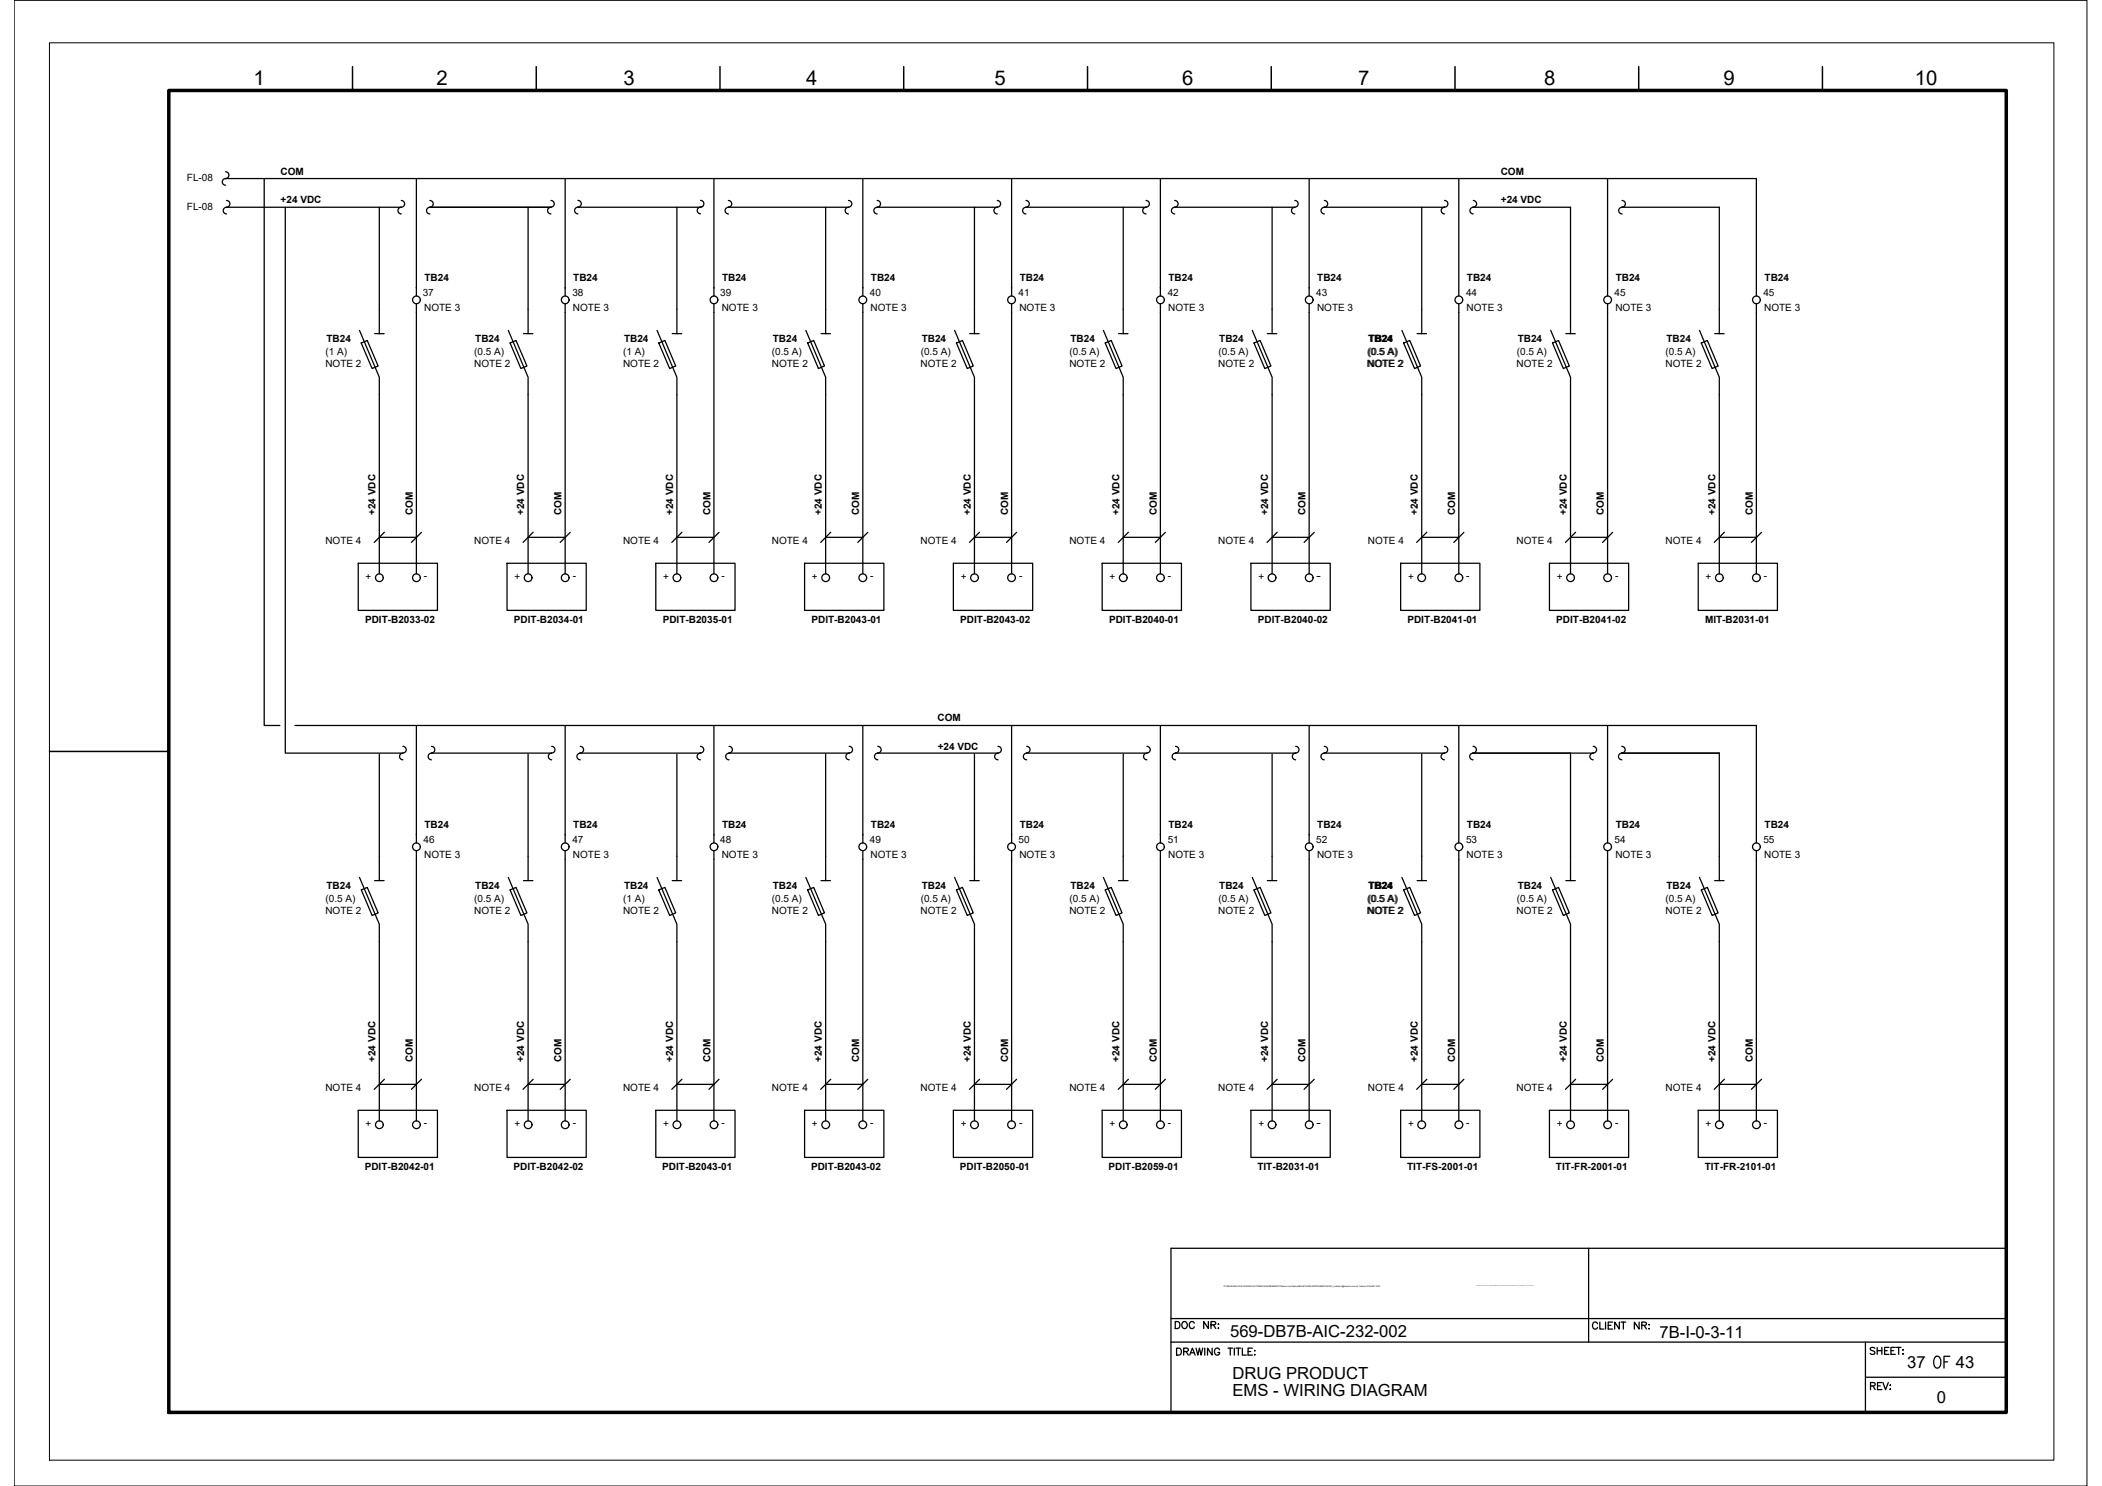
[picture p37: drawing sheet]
<svg xmlns="http://www.w3.org/2000/svg" width="420mm" height="297mm" viewBox="0 0 420 297" stroke-linecap="round" stroke-linejoin="round" font-family="sans-serif">
<defs><g id="words">
<text font-size="5.7" x="385.2" y="274.8">OF</text>
<text font-size="4.4" x="372.5" y="279">REV:</text>
<g font-size="4.1">
<text x="50.7" y="17.1">1</text>
<text x="87.2" y="17.1">2</text>
<text x="124.6" y="17.1">3</text>
<text x="161.1" y="17.1">4</text>
<text x="198.8" y="17.1">5</text>
<text x="236.3" y="17.1">6</text>
<text x="271.5" y="17.1">7</text>
<text x="308.6" y="17.1">8</text>
<text x="344.5" y="17.1">9</text>
<text x="382.8" y="17.1">10</text>
</g>
<g font-size="3.3">
<text x="245.9" y="267.3">569-DB7B-AIC-232-002</text>
<text x="331.7" y="267.4">7B-I-0-3-11</text>
<text x="246.3" y="275.7">DRUG PRODUCT</text>
<text x="381.2" y="273.4">37</text>
<text x="391" y="273.4">43</text>
<text x="246.3" y="279.1">EMS - WIRING DIAGRAM</text>
<text x="387.1" y="280.4">0</text>
</g>
<g font-size="2">
<text x="56.1" y="34.9">COM</text>
<text x="300" y="34.9">COM</text>
<text x="37.4" y="36.2">FL-08</text>
<text x="56.1" y="40.6">+24 VDC</text>
<text x="300" y="40.6">+24 VDC</text>
<text x="37.4" y="42">FL-08</text>
<text x="84.5" y="59.1">37</text>
<text x="84.9" y="56.2">TB24</text>
<text x="114.4" y="59.1">38</text>
<text x="114.6" y="56.2">TB24</text>
<text x="144" y="59.1">39</text>
<text x="144.3" y="56.2">TB24</text>
<text x="173.9" y="59.1">40</text>
<text x="174.1" y="56.2">TB24</text>
<text x="203.6" y="59.1">41</text>
<text x="203.8" y="56.2">TB24</text>
<text x="233.4" y="59.1">42</text>
<text x="233.6" y="56.2">TB24</text>
<text x="263.1" y="59.1">43</text>
<text x="263.3" y="56.2">TB24</text>
<text x="293.1" y="59.1">44</text>
<text x="293.2" y="56.2">TB24</text>
<text x="322.7" y="59.1">45</text>
<text x="323" y="56.2">TB24</text>
<text x="352.5" y="59.1">45</text>
<text x="352.7" y="56.2">TB24</text>
<text x="84.8" y="62.1">NOTE 3</text>
<text x="114.5" y="62.1">NOTE 3</text>
<text x="144.3" y="62.1">NOTE 3</text>
<text x="174" y="62.1">NOTE 3</text>
<text x="203.8" y="62.1">NOTE 3</text>
<text x="233.5" y="62.1">NOTE 3</text>
<text x="263.2" y="62.1">NOTE 3</text>
<text x="293.2" y="62.1">NOTE 3</text>
<text x="322.9" y="62.1">NOTE 3</text>
<text x="352.6" y="62.1">NOTE 3</text>
<text x="65.1" y="71">(1 A)</text>
<text x="65.3" y="68.4">TB24</text>
<text x="94.8" y="71">(0.5 A)</text>
<text x="95" y="68.4">TB24</text>
<text x="124.6" y="71">(1 A)</text>
<text x="124.7" y="68.4">TB24</text>
<text x="154.3" y="71">(0.5 A)</text>
<text x="154.5" y="68.4">TB24</text>
<text x="184" y="71">(0.5 A)</text>
<text x="184.2" y="68.4">TB24</text>
<text x="213.8" y="71">(0.5 A)</text>
<text x="214" y="68.4">TB24</text>
<text x="243.5" y="71">(0.5 A)</text>
<text x="243.7" y="68.4">TB24</text>
<text x="273.3" y="71">(0.5 A)</text>
<text x="273.5" y="68.4">TB24</text>
<text x="303.2" y="71">(0.5 A)</text>
<text x="303.4" y="68.4">TB24</text>
<text x="332.9" y="71">(0.5 A)</text>
<text x="333.1" y="68.4">TB24</text>
<text x="65" y="73.4">NOTE 2</text>
<text x="94.8" y="73.4">NOTE 2</text>
<text x="124.5" y="73.4">NOTE 2</text>
<text x="154.3" y="73.4">NOTE 2</text>
<text x="184" y="73.4">NOTE 2</text>
<text x="213.8" y="73.4">NOTE 2</text>
<text x="243.5" y="73.4">NOTE 2</text>
<text x="273.2" y="73.4">NOTE 2</text>
<text x="303.1" y="73.4">NOTE 2</text>
<text x="332.9" y="73.4">NOTE 2</text>
<text x="75.1" y="102.9" transform="rotate(-90 75.1 102.9)">+24 VDC</text>
<text x="82.5" y="103" transform="rotate(-90 82.5 103)">COM</text>
<text x="104.8" y="102.9" transform="rotate(-90 104.8 102.9)">+24 VDC</text>
<text x="112.3" y="103" transform="rotate(-90 112.3 103)">COM</text>
<text x="134.5" y="102.9" transform="rotate(-90 134.5 102.9)">+24 VDC</text>
<text x="142" y="103" transform="rotate(-90 142 103)">COM</text>
<text x="164.3" y="102.9" transform="rotate(-90 164.3 102.9)">+24 VDC</text>
<text x="171.7" y="103" transform="rotate(-90 171.7 103)">COM</text>
<text x="194" y="102.9" transform="rotate(-90 194 102.9)">+24 VDC</text>
<text x="201.5" y="103" transform="rotate(-90 201.5 103)">COM</text>
<text x="223.8" y="102.9" transform="rotate(-90 223.8 102.9)">+24 VDC</text>
<text x="231.2" y="103" transform="rotate(-90 231.2 103)">COM</text>
<text x="253.5" y="102.9" transform="rotate(-90 253.5 102.9)">+24 VDC</text>
<text x="261" y="103" transform="rotate(-90 261 103)">COM</text>
<text x="283.4" y="102.9" transform="rotate(-90 283.4 102.9)">+24 VDC</text>
<text x="290.9" y="103" transform="rotate(-90 290.9 103)">COM</text>
<text x="313.2" y="102.9" transform="rotate(-90 313.2 102.9)">+24 VDC</text>
<text x="320.6" y="103" transform="rotate(-90 320.6 103)">COM</text>
<text x="342.9" y="102.9" transform="rotate(-90 342.9 102.9)">+24 VDC</text>
<text x="350.4" y="103" transform="rotate(-90 350.4 103)">COM</text>
<text x="65" y="108.7">NOTE 4</text>
<text x="94.8" y="108.7">NOTE 4</text>
<text x="124.5" y="108.7">NOTE 4</text>
<text x="154.3" y="108.7">NOTE 4</text>
<text x="184" y="108.7">NOTE 4</text>
<text x="213.8" y="108.7">NOTE 4</text>
<text x="243.5" y="108.7">NOTE 4</text>
<text x="273.4" y="108.7">NOTE 4</text>
<text x="303.1" y="108.7">NOTE 4</text>
<text x="332.9" y="108.7">NOTE 4</text>
<text x="73.1" y="115.9">+</text>
<text x="84.7" y="115.7">-</text>
<text x="102.8" y="115.9">+</text>
<text x="114.5" y="115.7">-</text>
<text x="132.6" y="115.9">+</text>
<text x="144.2" y="115.7">-</text>
<text x="162.3" y="115.9">+</text>
<text x="173.9" y="115.7">-</text>
<text x="192" y="115.9">+</text>
<text x="203.7" y="115.7">-</text>
<text x="221.8" y="115.9">+</text>
<text x="233.4" y="115.7">-</text>
<text x="251.5" y="115.9">+</text>
<text x="263.2" y="115.7">-</text>
<text x="281.5" y="115.9">+</text>
<text x="293.1" y="115.7">-</text>
<text x="311.2" y="115.9">+</text>
<text x="322.8" y="115.7">-</text>
<text x="340.9" y="115.9">+</text>
<text x="352.6" y="115.7">-</text>
<text x="73" y="124.6">PDIT-B2033-02</text>
<text x="102.7" y="124.6">PDIT-B2034-01</text>
<text x="132.5" y="124.6">PDIT-B2035-01</text>
<text x="162.2" y="124.6">PDIT-B2043-01</text>
<text x="191.9" y="124.6">PDIT-B2043-02</text>
<text x="221.7" y="124.6">PDIT-B2040-01</text>
<text x="251.4" y="124.6">PDIT-B2040-02</text>
<text x="281.3" y="124.6">PDIT-B2041-01</text>
<text x="311.1" y="124.6">PDIT-B2041-02</text>
<text x="340.8" y="124.6">MIT-B2031-01</text>
<text x="187.4" y="144.2">COM</text>
<text x="187.4" y="149.8">+24 VDC</text>
<text x="84.9" y="165.5">TB24</text>
<text x="114.6" y="165.5">TB24</text>
<text x="144.3" y="165.5">TB24</text>
<text x="174.1" y="165.5">TB24</text>
<text x="203.8" y="165.5">TB24</text>
<text x="233.6" y="165.5">TB24</text>
<text x="263.3" y="165.5">TB24</text>
<text x="293.2" y="165.5">TB24</text>
<text x="323" y="165.5">TB24</text>
<text x="352.7" y="165.5">TB24</text>
<text x="84.6" y="168.5">46</text>
<text x="84.8" y="171.5">NOTE 3</text>
<text x="114.4" y="168.5">47</text>
<text x="114.5" y="171.5">NOTE 3</text>
<text x="144" y="168.5">48</text>
<text x="144.3" y="171.5">NOTE 3</text>
<text x="173.9" y="168.5">49</text>
<text x="174" y="171.5">NOTE 3</text>
<text x="203.6" y="168.5">50</text>
<text x="203.8" y="171.5">NOTE 3</text>
<text x="233.4" y="168.5">51</text>
<text x="233.5" y="171.5">NOTE 3</text>
<text x="263.1" y="168.5">52</text>
<text x="263.2" y="171.5">NOTE 3</text>
<text x="293.1" y="168.5">53</text>
<text x="293.2" y="171.5">NOTE 3</text>
<text x="322.7" y="168.5">54</text>
<text x="322.9" y="171.5">NOTE 3</text>
<text x="352.5" y="168.5">55</text>
<text x="352.6" y="171.5">NOTE 3</text>
<text x="65.3" y="177.7">TB24</text>
<text x="95" y="177.7">TB24</text>
<text x="124.7" y="177.7">TB24</text>
<text x="154.5" y="177.7">TB24</text>
<text x="184.2" y="177.7">TB24</text>
<text x="214" y="177.7">TB24</text>
<text x="243.7" y="177.7">TB24</text>
<text x="273.5" y="177.7">TB24</text>
<text x="303.4" y="177.7">TB24</text>
<text x="333.1" y="177.7">TB24</text>
<text x="65" y="182.7">NOTE 2</text>
<text x="65.1" y="180.3">(0.5 A)</text>
<text x="94.8" y="180.3">(0.5 A)</text>
<text x="94.8" y="182.7">NOTE 2</text>
<text x="124.5" y="182.7">NOTE 2</text>
<text x="124.6" y="180.3">(1 A)</text>
<text x="154.3" y="182.7">NOTE 2</text>
<text x="154.3" y="180.3">(0.5 A)</text>
<text x="184" y="182.7">NOTE 2</text>
<text x="184" y="180.3">(0.5 A)</text>
<text x="213.8" y="182.7">NOTE 2</text>
<text x="213.8" y="180.3">(0.5 A)</text>
<text x="243.5" y="182.7">NOTE 2</text>
<text x="243.5" y="180.3">(0.5 A)</text>
<text x="273.2" y="182.7">NOTE 2</text>
<text x="273.3" y="180.3">(0.5 A)</text>
<text x="303.1" y="182.7">NOTE 2</text>
<text x="303.2" y="180.3">(0.5 A)</text>
<text x="332.9" y="182.7">NOTE 2</text>
<text x="332.9" y="180.3">(0.5 A)</text>
<text x="75.1" y="212.3" transform="rotate(-90 75.1 212.3)">+24 VDC</text>
<text x="82.5" y="212.3" transform="rotate(-90 82.5 212.3)">COM</text>
<text x="104.8" y="212.3" transform="rotate(-90 104.8 212.3)">+24 VDC</text>
<text x="112.3" y="212.3" transform="rotate(-90 112.3 212.3)">COM</text>
<text x="134.5" y="212.3" transform="rotate(-90 134.5 212.3)">+24 VDC</text>
<text x="142" y="212.3" transform="rotate(-90 142 212.3)">COM</text>
<text x="164.3" y="212.3" transform="rotate(-90 164.3 212.3)">+24 VDC</text>
<text x="171.7" y="212.3" transform="rotate(-90 171.7 212.3)">COM</text>
<text x="194" y="212.3" transform="rotate(-90 194 212.3)">+24 VDC</text>
<text x="201.5" y="212.3" transform="rotate(-90 201.5 212.3)">COM</text>
<text x="223.8" y="212.3" transform="rotate(-90 223.8 212.3)">+24 VDC</text>
<text x="231.2" y="212.3" transform="rotate(-90 231.2 212.3)">COM</text>
<text x="253.5" y="212.3" transform="rotate(-90 253.5 212.3)">+24 VDC</text>
<text x="261" y="212.3" transform="rotate(-90 261 212.3)">COM</text>
<text x="283.4" y="212.3" transform="rotate(-90 283.4 212.3)">+24 VDC</text>
<text x="290.9" y="212.3" transform="rotate(-90 290.9 212.3)">COM</text>
<text x="313.2" y="212.3" transform="rotate(-90 313.2 212.3)">+24 VDC</text>
<text x="320.6" y="212.3" transform="rotate(-90 320.6 212.3)">COM</text>
<text x="342.9" y="212.3" transform="rotate(-90 342.9 212.3)">+24 VDC</text>
<text x="350.4" y="212.3" transform="rotate(-90 350.4 212.3)">COM</text>
<text x="65" y="218">NOTE 4</text>
<text x="94.8" y="218">NOTE 4</text>
<text x="124.5" y="218">NOTE 4</text>
<text x="154.3" y="218">NOTE 4</text>
<text x="184" y="218">NOTE 4</text>
<text x="213.8" y="218">NOTE 4</text>
<text x="243.5" y="218">NOTE 4</text>
<text x="273.4" y="218">NOTE 4</text>
<text x="303.1" y="218">NOTE 4</text>
<text x="332.9" y="218">NOTE 4</text>
<text x="73.1" y="225.2">+</text>
<text x="84.7" y="225.1">-</text>
<text x="102.8" y="225.2">+</text>
<text x="114.5" y="225.1">-</text>
<text x="132.6" y="225.2">+</text>
<text x="144.2" y="225.1">-</text>
<text x="162.3" y="225.2">+</text>
<text x="173.9" y="225.1">-</text>
<text x="192" y="225.2">+</text>
<text x="203.7" y="225.1">-</text>
<text x="221.8" y="225.2">+</text>
<text x="233.4" y="225.1">-</text>
<text x="251.5" y="225.2">+</text>
<text x="263.2" y="225.1">-</text>
<text x="281.5" y="225.2">+</text>
<text x="293.1" y="225.1">-</text>
<text x="311.2" y="225.2">+</text>
<text x="322.8" y="225.1">-</text>
<text x="340.9" y="225.2">+</text>
<text x="352.6" y="225.1">-</text>
<text x="72.9" y="233.9">PDIT-B2042-01</text>
<text x="102.6" y="233.9">PDIT-B2042-02</text>
<text x="132.4" y="233.9">PDIT-B2043-01</text>
<text x="162.1" y="233.9">PDIT-B2043-02</text>
<text x="191.9" y="233.9">PDIT-B2050-01</text>
<text x="221.6" y="233.9">PDIT-B2059-01</text>
<text x="251.3" y="233.9">TIT-B2031-01</text>
<text x="281.3" y="233.9">TIT-FS-2001-01</text>
<text x="311" y="233.9">TIT-FR-2001-01</text>
<text x="340.7" y="233.9">TIT-FR-2101-01</text>
</g>
<text font-size=".4" x="244.6" y="257.2">P:\569-BAXALTA\01.ENG\03.AUTOMACAO\ANDAMENTO\Banco de Dados\569-B7A-INS-INSTRUMENTACAO_moliveira@tessler-com-br-Tessler-5164457.JPG</text>
</g></defs>
<!-- layer: G-TTLB-TTLB -->
<path d="M33.7 18.1h367.3v264.2h-367.3z" fill="none" stroke="#000" stroke-width=".7"/>
<!-- layer: G-TTLB-OTLN -->
<path d="M9.9 8.6h400.6v283.3h-400.6z" fill="none" stroke="#000" stroke-width=".2"/>
<!-- layer: G-TTLB-INDX -->
<path d="M70.5 13.3v4.8M107.2 13.3v4.8M143.9 13.3v4.8M180.6 13.3v4.8M217.4 13.3v4.8M254.1 13.3v4.8M290.8 13.3v4.8M327.6 13.3v4.8M364.3 13.3v4.8M9.9 150.2h23.8" fill="none" stroke="#000" stroke-width=".3"/>
<!-- layer: LGSP IA4$0$LG_PLOT -->
<path d="M317.5 249.5v18.8M234.1 263.6h166.9M234.1 268.3h166.9M372.9 275.3h28.1M372.9 268.3v14M234.1 282.3h166.9" fill="none" stroke="#000" stroke-width=".25"/>
<!-- layer: LG_PLOT -->
<g fill="none" stroke="#000" stroke-width=".25">
<path d="M401 249.5h-166.9v32.8M234.9 264.2h.5a.75 .75 0 0 1 .5 .7 .75 .75 0 0 1-.5 .7h-.5zM235.2 269.5h.5a.75 .75 0 0 1 .5 .7 .75 .75 0 0 1-.5 .7h-.5zM236.4 264.4l.1-.2a.66 .66 0 0 1 .8 .7 .66 .66 0 0 1-.8 .6l-.3-.5zM236.6 270.2l.8-.1 .1-.2v-.3l-.9-.1v1.4M237.1 270.2l.4 .7M237.8 270.9l.5-1.4 .6 1.4M238 270.4h.7M238.7 264.5a.51 .51 0 0 0-.6-.3 .51 .51 0 0 0-.4 .5v.3a.51 .51 0 0 0 .4 .6 .51 .51 0 0 0 .6-.4M239.1 269.5l.3 1.4 .4-1.4 .3 1.4 .3-1.4M240.8 269.5v1.4M241.5 264.2v1.4l-.9-1.4v1.4"/>
<path d="M242.1 264.8h.8l.1-.4-.3-.2h-.6v1.4M242.3 269.5v1.4l-.9-1.4v1.4M242.5 264.8l.5 .8M243.5 264.7h.1zM243.5 265.4v.2zM243.8 269.8a.52 .52 0 0 0-.6-.3 .52 .52 0 0 0-.4 .5v.3a.51 .51 0 0 0 .5 .6 .51 .51 0 0 0 .5-.6h-.4M245.4 269.5h1M245.9 269.5v1.4M246.7 269.5v1.4M247.1 269.5h.9M247.5 269.5v1.4M248.3 269.5v1.4h.8"/>
<path d="M249.5 270.2h.5M250.3 269.5h-.8v1.4h.8M250.7 270h.2zM250.7 270.8h.2zM319.3 264.6a.51 .51 0 0 0-.6-.3 .51 .51 0 0 0-.4 .5v.3a.51 .51 0 0 0 .4 .6 .51 .51 0 0 0 .6-.4M319.8 264.3v1.4h.8M320.9 264.3v1.4M321.5 264.9h.5M322.3 264.3h-.8v1.4h.8M323.7 264.3v1.4l-1-1.4v1.4M324 264.3h1M324.5 264.3v1.4"/>
<path d="M327.6 264.3v1.4l-.9-1.4v1.4M328.2 264.9h.8l.1-.2-.1-.3-.8-.1v1.4M328.6 264.9l.5 .8M329.6 264.8h.1zM329.6 265.6h.1zM374.8 269.5l-.4-.2-.6 .2 .2 .4 .6 .2 .2 .2v.2l-.4 .2-.6-.2M375.2 269.3v1.4M375.2 270h1M376.2 269.3v1.4M376.7 270h.5M377.6 269.3h-.9v1.4h.9M378 270h.5"/>
<path d="M378.8 269.3h-.8v1.4h.8M379 269.3h1M379.5 269.3v1.4M380.3 269.9h.1zM380.3 270.7h.1z"/>
</g>
<!-- layer: PDF_I_TABS -->
<g fill="none" stroke="#000" stroke-width=".25">
<path d="M45.1 35.7h306v23.5M83.2 35.7v21.9M113 35.7v21.9M142.7 35.7v21.9M172.5 35.7v21.9M202.2 35.7v21.9M231.9 35.7v21.9M261.7 35.7v21.9M321.3 35.7v23.5M45.3 41.4h34.9M45.3 41.4h.1M75.8 41.4v20.4"/>
<path d="M85.9 41.4h24.2M105.6 41.4v20.4M110.1 41.4h.1M115.5 41.4h.1M135.3 41.4v20.4M140.5 41.2l-.6 .2h-24.2M145.6 41.4h24M145.6 41.4h.1M165 41.4v20.4M175.3 41.4h24M175.3 41.4h.1M194.8 41.4v20.4"/>
<path d="M199.3 41.4h.1M205.1 41.4h24M224.5 41.4v20.4M229.1 41.4h.1M234.8 41.4h24M254.3 41.4v20.4M264.7 41.4h24M264.7 41.4h.1M284.2 41.4v20.4M288.8 41.4h-.1M294.5 41.4h19.4v20.4M294.5 41.4h.1"/>
<path d="M324.2 41.4h19.5v20.4M324.2 41.4h.1M75.8 78.9v35.8M83.2 62.4v52.3M105.6 78.9v35.8M113 62.4v52.3M135.3 78.9v35.8M142.7 62.4v52.3M165 78.9v35.8M172.5 62.4v52.3M194.8 78.9v35.8M202.2 62.4v52.3"/>
<path d="M224.5 78.9v35.8M231.9 62.4v52.3M254.3 78.9v35.8M261.7 62.4v52.3M284.2 78.9v35.8M291.6 62.4v52.3M313.9 78.9v35.8M321.3 62.4v52.3M343.7 78.9v35.8M351.1 62.4v52.3M75.8 150.8v20.4M83.2 145v21.9"/>
<path d="M86.2 150.5h24.1M105.6 150.8v20.4M113 145v21.9M116 150.5h.1M135.3 150.8v20.4M140.1 150.5h-24.1M142.7 145v21.9M145.7 150.5h24M145.7 150.5h.1M165 150.8v20.4M169.8 150.5h-.1M172.5 145v21.9"/>
<path d="M175.5 150.5h24M175.5 150.5h.1M194.8 150.8v20.4M199.5 150.5h.1M202.2 145v21.9M205.2 150.5h24M205.2 150.5h.1M224.5 150.8v20.4M229.3 150.5h-.1M231.9 145v21.9M234.9 150.5h24.1M235 150.5h.1"/>
<path d="M254.3 150.8v20.4M259 150.5h.1M261.7 145v21.9M264.7 150.5h24M264.7 150.5h.1M284.2 150.8v20.4M288.7 150.5h.1M294.4 150.5h24.1M294.5 150.5h-.1M313.9 150.5v20.7M318.5 150.5h.1M321.3 145v23.5"/>
<path d="M324.2 150.5h19.5v20.7M351.1 145v23.5M83.2 171.8v52.3M113 171.8v52.3M142.7 171.8v52.3M172.5 171.8v52.3M202.2 171.8v52.3M231.9 171.8v52.3M261.7 171.8v52.3M291.6 171.8v52.3M321.3 171.8v52.3M351.1 171.8v52.3"/>
<path d="M75.8 188.2v35.9M105.6 188.2v35.9M135.3 188.2v35.9M165 188.2v35.9M194.8 188.2v35.9M224.5 188.2v35.9M254.3 188.2v35.9M284.2 188.2v35.9M313.9 188.2v35.9M343.7 188.2v35.9"/>
</g>
<!-- layer: PDF_I_El_CTRL -->
<g fill="none" stroke="#000" stroke-width=".25">
<path d="M291.6 35.7v23.5M83.2 57.5v1.7M113 57.5v1.7M142.7 57.5v1.7M172.5 57.5v1.7M202.2 57.5v1.7M231.9 57.5v1.7M261.7 57.5v1.7M71.9 66l3.9 9.4v3.5M72.2 68.6l1.2-.5 2.2 5.1-1.2 .5zM74.9 66.7h1.9M75.8 61.8v4.9"/>
<path d="M83.2 60.7v1.7M101.6 66l4 9.4v3.5M102 68.6l1.1-.5 2.2 5.1-1.2 .5zM104.6 66.7h1.9M105.6 61.8v4.9M113 60.7v1.7M131.3 66l4 9.4v3.5M131.7 68.6l1.2-.5 2.2 5.1-1.2 .5zM134.4 66.7h1.8M135.3 61.8v4.9M142.7 60.7v1.7M161.1 66l3.9 9.4v3.5"/>
<path d="M161.4 68.6l1.2-.5 2.2 5.1-1.2 .5zM164.1 66.7h1.9M165 61.8v4.9M172.5 60.7v1.7M190.8 66l4 9.4v3.5M191.2 68.6l1.2-.5 2.1 5.1-1.2 .5zM193.8 66.7h1.9M194.8 61.8v4.9M202.2 60.7v1.7M220.6 66l3.9 9.4v3.5M220.9 68.6l1.2-.5 2.2 5.1-1.2 .5zM223.6 66.7h1.9"/>
<path d="M224.5 61.8v4.9M231.9 60.7v1.7M250.3 66l4 9.4v3.5M250.7 68.6l1.2-.5 2.1 5.1-1.2 .5zM253.3 66.7h1.9M254.3 61.8v4.9M261.7 60.7v1.7M280.2 66l4 9.4v3.5M280.6 68.6l1.2-.5 2.2 5.1-1.3 .5zM283.3 66.7h1.8M284.2 61.8v4.9M291.6 60.7v1.7"/>
<path d="M310 66l3.9 9.4v3.5M310.3 68.6l1.2-.5 2.2 5.1-1.2 .5zM313 66.7h1.9M313.9 61.8v4.9M321.3 60.7v1.7M339.7 66l4 9.4v3.5M340.1 68.6l1.2-.5 2.1 5.1-1.2 .5zM342.7 66.7h1.9M343.7 61.8v4.9M351.1 60.7v1.7M291.6 145v23.5M71.9 175.4l3.9 9.3v3.5"/>
<path d="M72.2 177.9l1.2-.5 2.2 5.1-1.2 .5zM74.9 176h1.9M75.8 171.2v4.8M83.2 166.8v1.7M83.2 170.1v1.7M101.6 175.4l4 9.3v3.5M102 177.9l1.1-.5 2.2 5.1-1.2 .5zM104.6 176h1.9M105.6 171.2v4.8M113 166.8v1.7M113 170.1v1.7M131.3 175.4l4 9.3v3.5"/>
<path d="M131.7 177.9l1.2-.5 2.2 5.1-1.2 .5zM134.4 176h1.8M135.3 171.2v4.8M142.7 166.8v1.7M142.7 170.1v1.7M161.1 175.4l3.9 9.3v3.5M161.4 177.9l1.2-.5 2.2 5.1-1.2 .5zM164.1 176h1.9M165 171.2v4.8M172.5 166.8v1.7M172.5 170.1v1.7M190.8 175.4l4 9.3v3.5"/>
<path d="M191.2 177.9l1.2-.5 2.1 5.1-1.2 .5zM193.8 176h1.9M194.8 171.2v4.8M202.2 166.8v1.7M202.2 170.1v1.7M220.6 175.4l3.9 9.3v3.5M220.9 177.9l1.2-.5 2.2 5.1-1.2 .5zM223.6 176h1.9M224.5 171.2v4.8M231.9 166.8v1.7M231.9 170.1v1.7M250.3 175.4l4 9.3v3.5"/>
<path d="M250.7 177.9l1.2-.5 2.1 5.1-1.2 .5zM253.3 176h1.9M254.3 171.2v4.8M261.7 166.8v1.7M261.7 170.1v1.7M280.2 175.4l4 9.3v3.5M280.6 177.9l1.2-.5 2.2 5.1-1.3 .5zM283.3 176h1.8M284.2 171.2v4.8M291.6 170.1v1.7M310 175.4l3.9 9.3v3.5M310.3 177.9l1.2-.5 2.2 5.1-1.2 .5z"/>
<path d="M313 176h1.9M313.9 171.2v4.8M321.3 170.1v1.7M339.7 175.4l4 9.3v3.5M340.1 177.9l1.2-.5 2.1 5.1-1.2 .5zM342.7 176h1.9M343.7 171.2v4.8M351.1 170.1v1.7"/>
<circle cx="83.2" cy="59.9" r=".77"/>
<circle cx="113" cy="59.9" r=".77"/>
<circle cx="142.7" cy="59.9" r=".77"/>
<circle cx="172.5" cy="59.9" r=".77"/>
<circle cx="202.2" cy="59.9" r=".77"/>
<circle cx="232" cy="59.9" r=".77"/>
<circle cx="261.7" cy="59.9" r=".77"/>
<circle cx="291.6" cy="59.9" r=".77"/>
<circle cx="321.3" cy="59.9" r=".77"/>
<circle cx="351.1" cy="59.9" r=".77"/>
<circle cx="83.2" cy="169.3" r=".77"/>
<circle cx="113" cy="169.3" r=".77"/>
<circle cx="142.7" cy="169.3" r=".77"/>
<circle cx="172.5" cy="169.3" r=".77"/>
<circle cx="202.2" cy="169.3" r=".77"/>
<circle cx="232" cy="169.3" r=".77"/>
<circle cx="261.7" cy="169.3" r=".77"/>
<circle cx="291.6" cy="169.3" r=".77"/>
<circle cx="321.3" cy="169.3" r=".77"/>
<circle cx="351.1" cy="169.3" r=".77"/>
</g>
<!-- layer: PDF_I_DATA -->
<g fill="none" stroke="#000" stroke-width=".25">
<path d="M71.6 112.6h15.8v9.4h-15.8zM75.8 107.4h7.4M76.8 106.4l-2 2M84.2 106.4l-2 2M101.3 112.6h15.9v9.4h-15.9zM105.6 107.4h7.4M106.6 106.4l-2.1 2M114 106.4l-2 2M131.1 112.6h15.8v9.4h-15.8zM135.3 107.4h7.4M136.3 106.4l-2 2M143.7 106.4l-2 2"/>
<path d="M160.8 112.6h15.9v9.4h-15.9zM165 107.4h7.5M166.1 106.4l-2.1 2M173.5 106.4l-2.1 2M190.6 112.6h15.8v9.4h-15.8zM194.8 107.4h7.4M195.8 106.4l-2 2M203.2 106.4l-2 2M220.3 112.6h15.9v9.4h-15.9zM224.5 107.4h7.4M225.6 106.4l-2.1 2M232.9 106.4l-2 2"/>
<path d="M250 112.6h15.9v9.4h-15.9zM254.3 107.4h7.4M255.3 106.4l-2 2M262.7 106.4l-2 2M280 112.6h15.8v9.4h-15.8zM284.2 107.4h7.4M285.2 106.4l-2 2M292.6 106.4l-2 2M309.7 112.6h15.8v9.4h-15.8zM313.9 107.4h7.4M314.9 106.4l-2 2M322.3 106.4l-2 2"/>
<path d="M339.4 112.6h15.9v9.4h-15.9zM343.7 107.4h7.4M344.7 106.4l-2.1 2M352.1 106.4l-2 2M75.8 216.8h7.4M76.8 215.7l-2 2M84.2 215.7l-2 2M105.6 216.8h7.4M106.6 215.7l-2.1 2M114 215.7l-2 2M135.3 216.8h7.4M136.3 215.7l-2 2"/>
<path d="M143.7 215.7l-2 2M165 216.8h7.5M166.1 215.7l-2.1 2M173.5 215.7l-2.1 2M194.8 216.8h7.4M195.8 215.7l-2 2M203.2 215.7l-2 2M224.5 216.8h7.4M225.6 215.7l-2.1 2M232.9 215.7l-2 2M254.3 216.8h7.4M255.3 215.7l-2 2"/>
<path d="M262.7 215.7l-2 2M284.2 216.8h7.4M285.2 215.7l-2 2M292.6 215.7l-2 2M313.9 216.8h7.4M314.9 215.7l-2 2M322.3 215.7l-2 2M343.7 216.8h7.4M344.7 215.7l-2.1 2M352.1 215.7l-2 2M71.6 221.9h15.8v9.5h-15.8zM101.3 221.9h15.9v9.5h-15.9z"/>
<path d="M131.1 221.9h15.8v9.5h-15.8zM160.8 221.9h15.9v9.5h-15.9zM190.6 221.9h15.8v9.5h-15.8zM220.3 221.9h15.9v9.5h-15.9zM250 221.9h15.9v9.5h-15.9zM280 221.9h15.8v9.5h-15.8zM309.7 221.9h15.8v9.5h-15.8zM339.4 221.9h15.9v9.5h-15.9z"/>
</g>
<!-- layer: PDF_EI-CTRL -->
<g fill="none" stroke="#000" stroke-width=".25">
<circle cx="75.8" cy="115.5" r=".77"/>
<circle cx="83.2" cy="115.5" r=".77"/>
<circle cx="105.6" cy="115.5" r=".77"/>
<circle cx="113" cy="115.5" r=".77"/>
<circle cx="135.3" cy="115.5" r=".77"/>
<circle cx="142.7" cy="115.5" r=".77"/>
<circle cx="165" cy="115.5" r=".77"/>
<circle cx="172.5" cy="115.5" r=".77"/>
<circle cx="194.8" cy="115.5" r=".77"/>
<circle cx="202.2" cy="115.5" r=".77"/>
<circle cx="224.5" cy="115.5" r=".77"/>
<circle cx="232" cy="115.5" r=".77"/>
<circle cx="254.3" cy="115.5" r=".77"/>
<circle cx="261.7" cy="115.5" r=".77"/>
<circle cx="284.2" cy="115.5" r=".77"/>
<circle cx="291.6" cy="115.5" r=".77"/>
<circle cx="313.9" cy="115.5" r=".77"/>
<circle cx="321.3" cy="115.5" r=".77"/>
<circle cx="343.7" cy="115.5" r=".77"/>
<circle cx="351.1" cy="115.5" r=".77"/>
<circle cx="75.8" cy="224.8" r=".77"/>
<circle cx="83.2" cy="224.8" r=".77"/>
<circle cx="105.6" cy="224.8" r=".77"/>
<circle cx="113" cy="224.8" r=".77"/>
<circle cx="135.3" cy="224.8" r=".77"/>
<circle cx="142.7" cy="224.8" r=".77"/>
<circle cx="165" cy="224.8" r=".77"/>
<circle cx="172.5" cy="224.8" r=".77"/>
<circle cx="194.8" cy="224.8" r=".77"/>
<circle cx="202.2" cy="224.8" r=".77"/>
<circle cx="224.5" cy="224.8" r=".77"/>
<circle cx="232" cy="224.8" r=".77"/>
<circle cx="254.3" cy="224.8" r=".77"/>
<circle cx="261.7" cy="224.8" r=".77"/>
<circle cx="284.2" cy="224.8" r=".77"/>
<circle cx="291.6" cy="224.8" r=".77"/>
<circle cx="313.9" cy="224.8" r=".77"/>
<circle cx="321.3" cy="224.8" r=".77"/>
<circle cx="343.7" cy="224.8" r=".77"/>
<circle cx="351.1" cy="224.8" r=".77"/>
</g>
<!-- layer: I_TABS -->
<g fill="none" stroke="#000" stroke-width=".25">
<path d="M45.1 34.3a.67 .67 0 0 1 .7 .7 .67 .67 0 0 1-.7 .7 .68 .68 0 0 0-.7 .7 .68 .68 0 0 0 .7 .6M45.3 40.1a.67 .67 0 0 1 .7 .6 .67 .67 0 0 1-.7 .7 .68 .68 0 0 0-.7 .7 .68 .68 0 0 0 .7 .7M80.2 40.1a.67 .67 0 0 1 .7 .6 .67 .67 0 0 1-.7 .7 .68 .68 0 0 0-.7 .7 .68 .68 0 0 0 .7 .7M85.9 40.1a.67 .67 0 0 1 .7 .6 .67 .67 0 0 1-.7 .7 .68 .68 0 0 0-.6 .7 .68 .68 0 0 0 .6 .7M110.1 40.1a.67 .67 0 0 1 .7 .6 .67 .67 0 0 1-.7 .7 .68 .68 0 0 0-.6 .7 .68 .68 0 0 0 .6 .7M115.5 40.1a.67 .67 0 0 1 .7 .6 .67 .67 0 0 1-.7 .7M115.5 41.4a.67 .67 0 0 0-.6 .7 .67 .67 0 0 0 .6 .6M140 40.1a.67 .67 0 0 1 .7 .6 .67 .67 0 0 1-.7 .7M140 41.4a.67 .67 0 0 0-.6 .7 .67 .67 0 0 0 .6 .6M145.6 40.1a.67 .67 0 0 1 .7 .6 .67 .67 0 0 1-.7 .7 .68 .68 0 0 0-.7 .7 .68 .68 0 0 0 .7 .7M169.6 40.1a.67 .67 0 0 1 .7 .6 .67 .67 0 0 1-.7 .7 .68 .68 0 0 0-.7 .7 .68 .68 0 0 0 .7 .7M175.3 40.1a.67 .67 0 0 1 .7 .6 .67 .67 0 0 1-.7 .7 .68 .68 0 0 0-.6 .7 .68 .68 0 0 0 .6 .7"/>
<path d="M199.3 40.1a.67 .67 0 0 1 .7 .6 .67 .67 0 0 1-.7 .7 .68 .68 0 0 0-.6 .7 .68 .68 0 0 0 .6 .7M205.1 40.1a.67 .67 0 0 1 .6 .6 .67 .67 0 0 1-.6 .7 .68 .68 0 0 0-.7 .7 .68 .68 0 0 0 .7 .7M229.1 40.1a.67 .67 0 0 1 .6 .6 .67 .67 0 0 1-.6 .7 .68 .68 0 0 0-.7 .7 .68 .68 0 0 0 .7 .7M234.8 40.1a.67 .67 0 0 1 .7 .6 .67 .67 0 0 1-.7 .7 .68 .68 0 0 0-.7 .7 .68 .68 0 0 0 .7 .7M258.8 40.1a.67 .67 0 0 1 .7 .6 .67 .67 0 0 1-.7 .7 .68 .68 0 0 0-.7 .7 .68 .68 0 0 0 .7 .7M264.7 40.1a.67 .67 0 0 1 .7 .6 .67 .67 0 0 1-.7 .7 .68 .68 0 0 0-.6 .7 .68 .68 0 0 0 .6 .7M288.7 40.1a.67 .67 0 0 1 .7 .6 .67 .67 0 0 1-.7 .7 .68 .68 0 0 0-.6 .7 .68 .68 0 0 0 .6 .7M294.5 40.1a.67 .67 0 0 1 .6 .6 .67 .67 0 0 1-.6 .7 .68 .68 0 0 0-.7 .7 .68 .68 0 0 0 .7 .7M324.2 40.1a.67 .67 0 0 1 .7 .6 .67 .67 0 0 1-.7 .7 .68 .68 0 0 0-.6 .7 .68 .68 0 0 0 .6 .7M80.5 149.2a.67 .67 0 0 1 .7 .7 .67 .67 0 0 1-.7 .6M80.5 150.5a.67 .67 0 0 0-.6 .7 .67 .67 0 0 0 .6 .7M86.2 149.2a.67 .67 0 0 1 .7 .7 .67 .67 0 0 1-.7 .6"/>
<path d="M86.2 150.5a.67 .67 0 0 0-.6 .7 .67 .67 0 0 0 .6 .7M110.3 149.2a.67 .67 0 0 1 .6 .7 .67 .67 0 0 1-.6 .6M110.3 150.5a.67 .67 0 0 0-.7 .7 .67 .67 0 0 0 .7 .7M116 149.2a.67 .67 0 0 1 .6 .7 .67 .67 0 0 1-.6 .6M116 150.5a.67 .67 0 0 0-.7 .7 .67 .67 0 0 0 .7 .7M140 149.2a.67 .67 0 0 1 .7 .7 .67 .67 0 0 1-.7 .6M140 150.5a.67 .67 0 0 0-.7 .7 .67 .67 0 0 0 .7 .7M145.7 149.2a.67 .67 0 0 1 .7 .7 .67 .67 0 0 1-.7 .6M145.7 150.5a.67 .67 0 0 0-.6 .7 .67 .67 0 0 0 .6 .7M169.7 149.2a.67 .67 0 0 1 .7 .7 .67 .67 0 0 1-.7 .6M169.7 150.5a.67 .67 0 0 0-.6 .7 .67 .67 0 0 0 .6 .7M175.5 149.2a.67 .67 0 0 1 .6 .7 .67 .67 0 0 1-.6 .6"/>
<path d="M175.5 150.5a.67 .67 0 0 0-.7 .7 .67 .67 0 0 0 .7 .7M199.5 149.2a.67 .67 0 0 1 .7 .7 .67 .67 0 0 1-.7 .6M199.5 150.5a.67 .67 0 0 0-.7 .7 .67 .67 0 0 0 .7 .7M205.2 149.2a.67 .67 0 0 1 .7 .7 .67 .67 0 0 1-.7 .6M205.2 150.5a.67 .67 0 0 0-.6 .7 .67 .67 0 0 0 .6 .7M229.2 149.2a.67 .67 0 0 1 .7 .7 .67 .67 0 0 1-.7 .6M229.2 150.5a.67 .67 0 0 0-.6 .7 .67 .67 0 0 0 .6 .7M235 149.2a.67 .67 0 0 1 .6 .7 .67 .67 0 0 1-.6 .6M235 150.5a.67 .67 0 0 0-.7 .7 .67 .67 0 0 0 .7 .7M259 149.2a.67 .67 0 0 1 .7 .7 .67 .67 0 0 1-.7 .6M259 150.5a.67 .67 0 0 0-.7 .7 .67 .67 0 0 0 .7 .7M264.7 149.2a.67 .67 0 0 1 .7 .7 .67 .67 0 0 1-.7 .6"/>
<path d="M264.7 150.5a.67 .67 0 0 0-.7 .7 .67 .67 0 0 0 .7 .7M288.7 149.2a.67 .67 0 0 1 .7 .7 .67 .67 0 0 1-.7 .6M288.7 150.5a.67 .67 0 0 0-.6 .7 .67 .67 0 0 0 .6 .7M294.4 149.2a.67 .67 0 0 1 .7 .7 .67 .67 0 0 1-.7 .6M294.4 150.5a.67 .67 0 0 0-.6 .7 .67 .67 0 0 0 .6 .7M318.5 149.2a.67 .67 0 0 1 .6 .7 .67 .67 0 0 1-.6 .6M318.5 150.5a.67 .67 0 0 0-.7 .7 .67 .67 0 0 0 .7 .7M324.2 149.2a.67 .67 0 0 1 .6 .7 .67 .67 0 0 1-.6 .6M324.2 150.5a.67 .67 0 0 0-.7 .7 .67 .67 0 0 0 .7 .7"/>
</g>
<!-- layer: 0 -->
<path d="M52.8 35.7v109.3h3.1M57 41.4v109.1h23.5M58.9 145h292.2" fill="none" stroke="#000" stroke-width=".25"/>
<path d="M2.8 .1h414.4v296.9h-414.4z" fill="none" stroke="#000" stroke-width=".2"/>
<use href="#words"/>
</svg>
